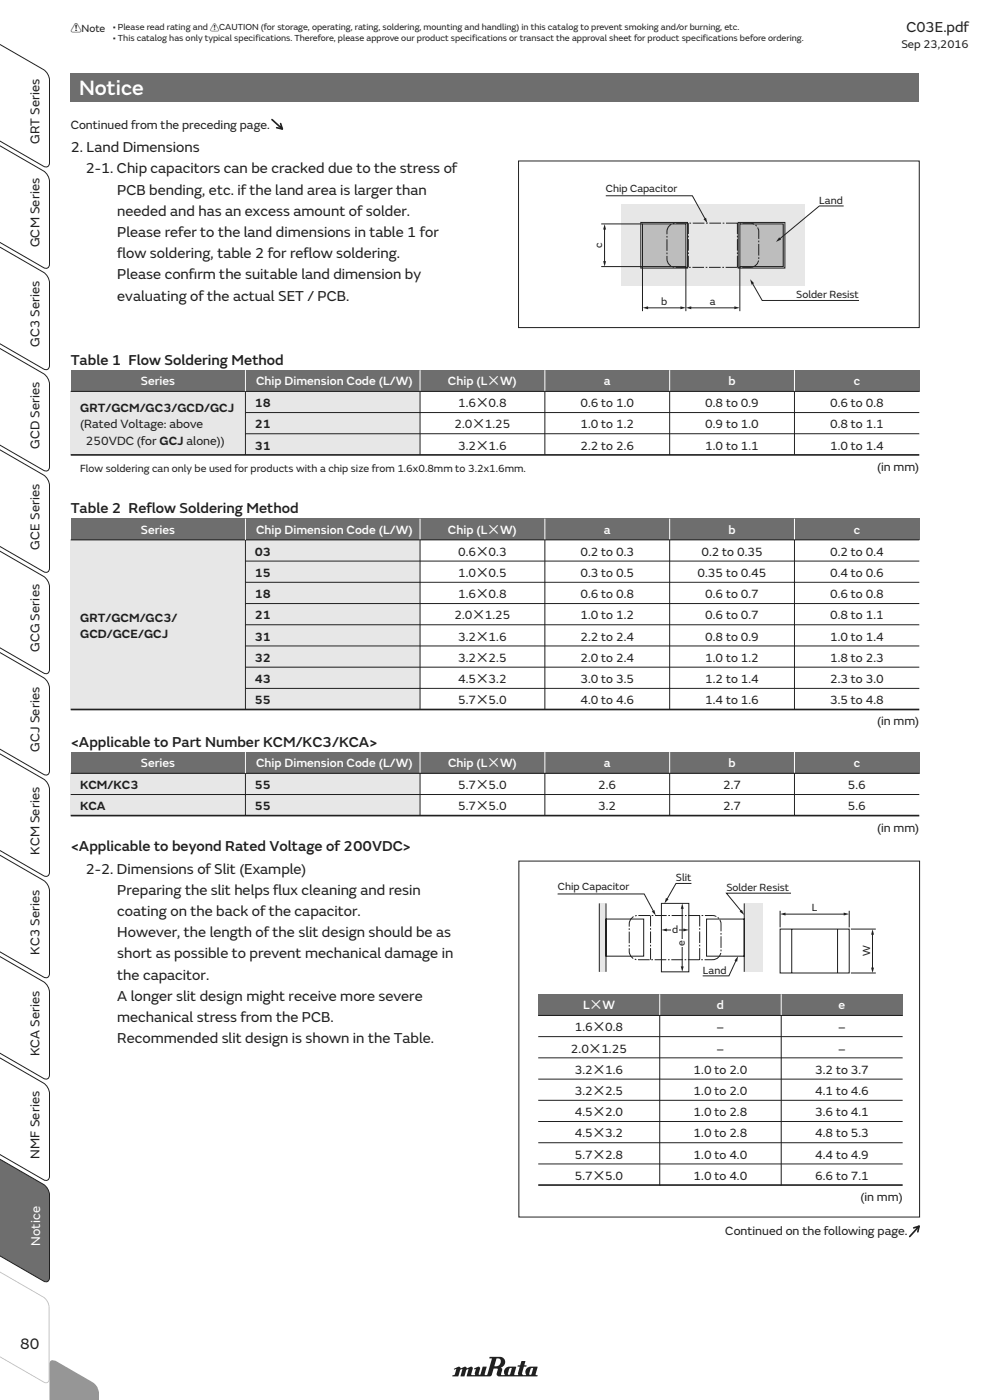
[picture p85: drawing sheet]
<svg xmlns="http://www.w3.org/2000/svg" width="210mm" height="297mm" viewBox="0 0 210 297" stroke-linecap="round" stroke-linejoin="round" font-family="sans-serif">
<defs><g id="words">
<text font-size="4.6" fill="#fff" x="16.8" y="20.2">Notice</text>
<text font-size="3.4" fill="#231f20" x="4.3" y="286.1">80</text>
<g font-size="3.2" fill="#231f20">
<text x="192.3" y="6.7">C03E.pdf</text>
<text x="15" y="32.3">2. Land Dimensions</text>
<text x="18.2" y="36.8">2-1. Chip capacitors can be cracked due to the stress of</text>
<text x="24.9" y="41.3">PCB bending, etc. if the land area is larger than</text>
<text x="24.9" y="45.8">needed and has an excess amount of solder.</text>
<text x="24.9" y="50.3">Please refer to the land dimensions in table 1 for</text>
<text x="24.9" y="54.8">f</text>
<text x="24.9" y="54.8">low soldering, table 2 for ref</text>
<text x="24.9" y="59.3">Please conf</text>
<text x="40.1" y="59.3">irm the suitable land dimension by</text>
<text x="64.4" y="54.8">low soldering.</text>
<text x="24.9" y="63.8">evaluating of the actual SET / PCB.</text>
<text x="15" y="77.4">Table 1 Flow Soldering Method</text>
<text x="15" y="108.9">Table 2 Ref</text>
<text x="31.1" y="108.9">low Soldering Method</text>
<text x="15" y="158.4">&lt;Applicable to Part Number KCM/KC3/KCA&gt;</text>
<text x="15" y="180.5">&lt;Applicable to beyond Rated Voltage of 200VDC&gt;</text>
<text x="18.2" y="185.3">2-2. Dimensions of Slit (Example)</text>
<text x="24.9" y="189.8">Preparing the slit helps f</text>
<text x="58" y="189.8">lux cleaning and resin</text>
<text x="24.9" y="194.3">coating on the back of the capacitor.</text>
<text x="24.9" y="198.8">However, the length of the slit design should be as</text>
<text x="24.9" y="203.3">short as possible to prevent mechanical damage in</text>
<text x="24.9" y="207.8">the capacitor.</text>
<text x="24.9" y="212.3">A longer slit design might receive more severe</text>
<text x="24.9" y="216.8">mechanical stress from the PCB.</text>
<text x="24.9" y="221.3">Recommended slit design is shown in the Table.</text>
</g>
<g font-size="2.8" fill="#231f20">
<text x="8.4" y="30.6" transform="rotate(-90 8.4 30.6)">GRT Series</text>
<text x="8.4" y="52.5" transform="rotate(-90 8.4 52.5)">GCM Series</text>
<text x="8.4" y="73.7" transform="rotate(-90 8.4 73.7)">GC3 Series</text>
<text x="8.4" y="95.3" transform="rotate(-90 8.4 95.3)">GCD Series</text>
<text x="8.4" y="116.6" transform="rotate(-90 8.4 116.6)">GCE Series</text>
<text x="8.4" y="138.3" transform="rotate(-90 8.4 138.3)">GCG Series</text>
<text x="8.4" y="159.5" transform="rotate(-90 8.4 159.5)">GCJ Series</text>
<text x="8.4" y="181.3" transform="rotate(-90 8.4 181.3)">KCM Series</text>
<text x="8.4" y="202.5" transform="rotate(-90 8.4 202.5)">KC3 Series</text>
<text x="8.4" y="224.1" transform="rotate(-90 8.4 224.1)">KCA Series</text>
<text x="8.4" y="245.8" transform="rotate(-90 8.4 245.8)">NMF Series</text>
</g>
<text font-size="2.8" fill="#fff" x="8.5" y="264.3" transform="rotate(-90 8.5 264.3)">Notice</text>
<g font-size="2.6" fill="#231f20">
<text x="15" y="27.3">Continued from the preceding page.</text>
<text x="17" y="87.4">GRT/GCM/GC3/GCD/GCJ</text>
<text x="54" y="86.4">18</text>
<text x="97.2" y="86.4">1.6g0.8</text>
<text x="123.1" y="86.4">0.6 to 1.0</text>
<text x="149.6" y="86.4">0.8 to 0.9</text>
<text x="176.1" y="86.4">0.6 to 0.8</text>
<text x="17" y="90.9">(Rated Voltage: above</text>
<text x="18.2" y="94.4">250VDC (for GCJ alone))</text>
<text x="54" y="90.9">21</text>
<text x="54" y="95.4">31</text>
<text x="96.4" y="90.9">2.0g1.25</text>
<text x="97.2" y="95.4">3.2g1.6</text>
<text x="123.1" y="90.9">1.0 to 1.2</text>
<text x="123.1" y="95.4">2.2 to 2.6</text>
<text x="149.6" y="90.9">0.9 to 1.0</text>
<text x="149.6" y="95.4">1.0 to 1.1</text>
<text x="176.1" y="90.9">0.8 to 1.1</text>
<text x="176.1" y="95.4">1.0 to 1.4</text>
<text x="186" y="99.9">(in mm)</text>
<text x="54" y="117.9">03</text>
<text x="97.2" y="117.9">0.6g0.3</text>
<text x="123.1" y="117.9">0.2 to 0.3</text>
<text x="148.8" y="117.9">0.2 to 0.35</text>
<text x="176.1" y="117.9">0.2 to 0.4</text>
<text x="54" y="122.4">15</text>
<text x="97.2" y="122.4">1.0g0.5</text>
<text x="123.1" y="122.4">0.3 to 0.5</text>
<text x="148" y="122.4">0.35 to 0.45</text>
<text x="176.1" y="122.4">0.4 to 0.6</text>
<text x="17" y="131.9">GRT/GCM/GC3/</text>
<text x="54" y="126.9">18</text>
<text x="54" y="131.4">21</text>
<text x="96.4" y="131.4">2.0g1.25</text>
<text x="97.2" y="126.9">1.6g0.8</text>
<text x="123.1" y="126.9">0.6 to 0.8</text>
<text x="123.1" y="131.4">1.0 to 1.2</text>
<text x="149.6" y="126.9">0.6 to 0.7</text>
<text x="149.6" y="131.4">0.6 to 0.7</text>
<text x="176.1" y="126.9">0.6 to 0.8</text>
<text x="176.1" y="131.4">0.8 to 1.1</text>
<text x="17" y="135.4">GCD/GCE/GCJ</text>
<text x="54" y="135.9">31</text>
<text x="97.2" y="135.9">3.2g1.6</text>
<text x="123.1" y="135.9">2.2 to 2.4</text>
<text x="149.6" y="135.9">0.8 to 0.9</text>
<text x="176.1" y="135.9">1.0 to 1.4</text>
<text x="54" y="140.4">32</text>
<text x="97.2" y="140.4">3.2g2.5</text>
<text x="123.1" y="140.4">2.0 to 2.4</text>
<text x="149.6" y="140.4">1.0 to 1.2</text>
<text x="176.1" y="140.4">1.8 to 2.3</text>
<text x="54" y="144.9">43</text>
<text x="54" y="149.4">55</text>
<text x="97.2" y="144.9">4.5g3.2</text>
<text x="97.2" y="149.4">5.7g5.0</text>
<text x="123.1" y="144.9">3.0 to 3.5</text>
<text x="123.1" y="149.4">4.0 to 4.6</text>
<text x="149.6" y="144.9">1.2 to 1.4</text>
<text x="149.6" y="149.4">1.4 to 1.6</text>
<text x="176.1" y="144.9">2.3 to 3.0</text>
<text x="176.1" y="149.4">3.5 to 4.8</text>
<text x="186" y="153.8">(in mm)</text>
<text x="17" y="167.4">KCM/KC3</text>
<text x="54" y="167.4">55</text>
<text x="97.2" y="167.4">5.7g5.0</text>
<text x="126.9" y="167.4">2.6</text>
<text x="153.4" y="167.4">2.7</text>
<text x="179.9" y="167.4">5.6</text>
<text x="17" y="171.9">KCA</text>
<text x="54" y="171.9">55</text>
<text x="97.2" y="171.9">5.7g5.0</text>
<text x="126.9" y="171.9">3.2</text>
<text x="153.4" y="171.9">2.7</text>
<text x="179.9" y="171.9">5.6</text>
<text x="186" y="176.4">(in mm)</text>
<text x="121.9" y="218.8">1.6g0.8</text>
<text x="152" y="218.8">–</text>
<text x="177.8" y="218.8">–</text>
<text x="121.1" y="223.3">2.0g1.25</text>
<text x="121.9" y="227.8">3.2g1.6</text>
<text x="147.1" y="227.8">1.0 to 2.0</text>
<text x="152" y="223.3">–</text>
<text x="172.9" y="227.8">3.2 to 3.7</text>
<text x="177.8" y="223.3">–</text>
<text x="121.9" y="232.3">3.2g2.5</text>
<text x="147.1" y="232.3">1.0 to 2.0</text>
<text x="172.9" y="232.3">4.1 to 4.6</text>
<text x="121.9" y="236.8">4.5g2.0</text>
<text x="147.1" y="236.8">1.0 to 2.8</text>
<text x="172.9" y="236.8">3.6 to 4.1</text>
<text x="121.9" y="241.3">4.5g3.2</text>
<text x="121.9" y="245.8">5.7g2.8</text>
<text x="147.1" y="241.3">1.0 to 2.8</text>
<text x="147.1" y="245.8">1.0 to 4.0</text>
<text x="172.9" y="241.3">4.8 to 5.3</text>
<text x="172.9" y="245.8">4.4 to 4.9</text>
<text x="121.9" y="250.3">5.7g5.0</text>
<text x="147.1" y="250.3">1.0 to 4.0</text>
<text x="172.9" y="250.3">6.6 to 7.1</text>
<text x="182.5" y="254.8">(in mm)</text>
<text x="153.9" y="262.1">Continued on the following page.</text>
</g>
<g font-size="2.6" fill="#fff">
<text x="29.9" y="81.7">Series</text>
<text x="54.3" y="81.7">Chip Dimension Code (L/W)</text>
<text x="95" y="81.7">Chip (LgW)</text>
<text x="128.1" y="81.7">a</text>
<text x="154.5" y="81.7">b</text>
<text x="181.1" y="81.7">c</text>
<text x="29.9" y="113.2">Series</text>
<text x="54.3" y="113.2">Chip Dimension Code (L/W)</text>
<text x="95" y="113.2">Chip (LgW)</text>
<text x="128.1" y="113.2">a</text>
<text x="154.5" y="113.2">b</text>
<text x="181.1" y="113.2">c</text>
<text x="29.9" y="162.7">Series</text>
<text x="54.3" y="162.7">Chip Dimension Code (L/W)</text>
<text x="95" y="162.8">Chip (LgW)</text>
<text x="128.1" y="162.7">a</text>
<text x="154.5" y="162.7">b</text>
<text x="181.1" y="162.7">c</text>
<text x="123.7" y="214.1">LgW</text>
<text x="152.1" y="214.1">d</text>
<text x="177.9" y="214.1">e</text>
</g>
<text font-size="2.5" fill="#231f20" x="191.2" y="10.3">Sep 23,2016</text>
<g font-size="2.3" fill="#231f20">
<text x="15" y="6.9">!Note</text>
<text x="128.5" y="40.8">Chip Capacitor</text>
<text x="173.8" y="43.2">Land</text>
<text x="127.7" y="52.6" transform="rotate(-90 127.7 52.6)">c</text>
<text x="140.2" y="64.8">b</text>
<text x="150.6" y="64.8">a</text>
<text x="168.9" y="63.3">Solder Resist</text>
<text x="17" y="100.2">Flow soldering can only be used for products with a chip size from 1.6x0.8mm to 3.2x1.6mm.</text>
<text x="118.4" y="188.9">Chip Capacitor</text>
<text x="143.4" y="186.9">Slit</text>
<text x="154.1" y="189">Solder Resist</text>
<text x="142.6" y="198">d</text>
<text x="172.2" y="193.4">L</text>
<text x="145.3" y="200.6" transform="rotate(-90 145.3 200.6)">e</text>
<text x="184.6" y="202.9" transform="rotate(-90 184.6 202.9)">W</text>
<text x="149.1" y="206.6">Land</text>
</g>
<g font-size="1.9" fill="#231f20">
<text x="23.9" y="6.5">• Please read rating and !CAUTION (for storage, operating, rating, soldering, mounting and handling) in this catalog to prevent smoking and/or burning, etc.</text>
<text x="23.9" y="8.8">• This catalog has only typical specifications. Therefore, please approve our product specifications or transact the approval sheet for product specifications before ordering.</text>
</g>
</g></defs>
<path d="M15 15.5h180v6h-180z" fill="#6d6e70"/>
<path d="M96.3 290.5l.1 .2 .3-.2a1.12 1.12 0 0 1-.5 1.3h-.2v.3h1.2l.4-1.4 .4-.2-.2 1.6h.7l.4-1.4 .4-.2-.2 1.6h5l.2-.3 .5-1.4 .8 .1-.3 1a.5 .5 0 0 0 .5 .6h8.2v-.3l-.4-.1 .4-1.7h-1.4a1.22 1.22 0 0 0-1 1.8h-.7l-.2-.3 .4-1.5 .6-.1v-.1l-.5-.1 .2-.8-.8-.1-.3 .9-.5 .1v.2l.4 .1a2.03 2.03 0 0 0-.3 1.6l-.7 .1-.1-.1 .3-1.7a3.3 3.3 0 0 0-2 .2 1.35 1.35 0 0 0-.4 1.6h-.7l.2-1.2-.2-.4a1.18 1.18 0 0 0 .8-1.4 1.18 1.18 0 0 0-1.4-.9l-1.8 .1-.1 .3 .5 .1-.9 3.2-.2 .2-.4-.1 .4-1.7h-.8l-.5 1.6-.2 .2-.2-.2 .4-1.2-.4-.4-1 .4 .1 .2h.3l-.2 1.2h-.6l-.2-.1 .4-1.3-.2-.3-.2-.1-.8 .4-.3-.3-.2-.1-.8 .4-.5-.4zM105.3 288.3a.71 .71 0 0 1 .9 .3 .71 .71 0 0 1-.2 .9l-.3 .4h-.8zM108.1 290.4h.5l-.4 1.2-.3 .2-.2-.2zM112.6 290.4h.5l-.3 1.2-.4 .2-.2-.2z" fill="#231f20"/>
<g fill="#e6e7e8">
<path d="M15 164h74.1v9.1h-74.1z"/>
<path d="M15 114.5h74.1v36h-74.1z"/>
<path d="M15 83h74.1v13.5h-74.1z"/>
</g>
<path d="M110 34.2h85v35.3h-85z" fill="none" stroke="#231f20" stroke-width=".21"/>
<path d="M131.8 43.3h38.9v17.4h-38.9z" fill="#e6e7e8"/>
<path d="M159.6 60.1l2.1 3.6h20.5" fill="none" stroke="#231f20" stroke-width=".21"/>
<path d="M159.1 59.2l.9 .9-.6 .3z" fill="#231f20"/>
<path d="M156.9 47.5h9.2v9.1h-9.2z" fill="#bbbdc0"/>
<path d="M156.6 47.2h9.9v9.7h-9.9zM156.9 47.5h9.2v9.1h-9.2z" fill="none" stroke="#231f20" stroke-width=".21"/>
<path d="M136.3 47.5h9.2v9.1h-9.2z" fill="#bbbdc0"/>
<path d="M135.9 47.2h9.9v9.7h-9.9zM136.3 47.5h9.2v9.1h-9.2zM136.3 56.6v9.4M145.5 56.6v9.4M156.9 56.6v9.4M137.3 65.3h7.2" fill="none" stroke="#231f20" stroke-width=".21"/>
<path d="M142 47.9l.8-.5 .5-.1h15.8a1.8 1.8 0 0 1 1.8 1.8v5.8a1.8 1.8 0 0 1-1.8 1.8h-15.8a1.8 1.8 0 0 1-1.8-1.8v-5.8v-.4zM146 56.7v-9.4M156.4 56.7v-9.4" fill="none" stroke="#231f20" stroke-width=".21" stroke-dasharray="2.5 .4 .4 .4" stroke-linecap="butt"/>
<g fill="#231f20">
<path d="M136.3 65.3l1.2-.3v.6z"/>
<path d="M144.3 65l1.2 .3-1.2 .3z"/>
</g>
<path d="M127.5 56.6h8.8M127.5 47.5h8.8M128.2 48.5v7.1" fill="none" stroke="#231f20" stroke-width=".21"/>
<g fill="#231f20">
<path d="M128.3 47.5l.3 1.2h-.7z"/>
<path d="M127.9 55.4h.7l-.3 1.2z"/>
</g>
<path d="M146.4 65.3h9.6" fill="none" stroke="#231f20" stroke-width=".21"/>
<g fill="#231f20">
<path d="M145.5 65.3l1.1-.3v.6z"/>
<path d="M155.8 65l1.1 .3-1.1 .3z"/>
</g>
<path d="M128.5 41.5h18.4l2.7 5" fill="none" stroke="#231f20" stroke-width=".21"/>
<path d="M149.2 46.5l.6-.3 .3 1.1z" fill="#231f20"/>
<path d="M179 43.7h-5.2l-8.5 7" fill="none" stroke="#231f20" stroke-width=".21"/>
<path d="M165.3 50.4l.4 .4-1.1 .5z" fill="#231f20"/>
<path d="M15 78.5h180v4.5h-180z" fill="#6d6e70"/>
<path d="M89.1 78.5v4.5M115.6 78.5v4.5M142.1 78.5v4.5M168.5 78.5v4.5" fill="none" stroke="#fff" stroke-width=".21"/>
<path d="M15 83h180M52.1 87.5h142.9M52.1 92h142.9M89.1 83v13.5M115.6 83v13.5M142.1 83v13.5M168.5 83v13.5M52.1 128h142.9" fill="none" stroke="#231f20" stroke-width=".21"/>
<path d="M15 96.5h180" fill="none" stroke="#231f20" stroke-width=".35"/>
<path d="M15 110h180v4.5h-180z" fill="#6d6e70"/>
<path d="M89.1 110v4.5M115.6 110v4.5M142.1 110v4.5M168.5 110v4.5" fill="none" stroke="#fff" stroke-width=".21"/>
<path d="M15 114.5h180M52.1 119h142.9M89.1 114.5v36M115.6 114.5v36M142.1 114.5v36M168.5 114.5v36M52.1 123.5h142.9M52.1 132.5h142.9M52.1 137h142.9M52.1 141.5h142.9M52.1 146h142.9" fill="none" stroke="#231f20" stroke-width=".21"/>
<path d="M15 150.5h180" fill="none" stroke="#231f20" stroke-width=".35"/>
<path d="M15 159.5h180v4.5h-180z" fill="#6d6e70"/>
<path d="M52.1 78.5v4.5M52.1 110v4.5M52.1 159.5v4.5M89.1 159.5v4.5M115.6 159.5v4.5M142.1 159.5v4.5M168.5 159.5v4.5" fill="none" stroke="#fff" stroke-width=".21"/>
<path d="M52.1 83v13.5M52.1 114.5v36M15 164h180M15 168.6h180M52.1 164v9.1M89.1 164v9.1M115.6 164v9.1M142.1 164v9.1M168.5 164v9.1M110.1 182.7h85v75.5h-85zM114.2 228.9h77.3" fill="none" stroke="#231f20" stroke-width=".21"/>
<path d="M15 173h180" fill="none" stroke="#231f20" stroke-width=".35"/>
<path d="M114.2 210.9h77.3v4.5h-77.3z" fill="#6d6e70"/>
<path d="M139.9 210.9v4.5M165.7 210.9v4.5" fill="none" stroke="#fff" stroke-width=".21"/>
<path d="M114.2 215.4h77.3M114.2 219.9h77.3M139.9 215.4v36M156.2 203.7l-1.6 3.3h-5.5M165.7 215.4v36M114.2 224.4h77.3M114.2 233.4h77.3M114.2 237.9h77.3M114.2 242.4h77.3M114.2 246.9h77.3" fill="none" stroke="#231f20" stroke-width=".21"/>
<path d="M114.2 251.4h77.3" fill="none" stroke="#231f20" stroke-width=".35"/>
<path d="M156.6 202.9l-.2 1.1-.6-.2z" fill="#231f20"/>
<path d="M165.5 193.2v3.5M180.1 193.2v3.5M180.5 197.1h5.3M185.1 198.1v7.4M180.5 206.4h5.3" fill="none" stroke="#231f20" stroke-width=".21"/>
<path d="M134 194.7l.8-.4 .5-.1h15.8a1.8 1.8 0 0 1 1.8 1.8v5.8a1.8 1.8 0 0 1-1.8 1.8h-15.8a1.8 1.8 0 0 1-1.8-1.8v-5.8v-.5zM138 203.6v-9.4M148.4 203.6v-9.4" fill="none" stroke="#231f20" stroke-width=".21" stroke-dasharray="2.5 .4 .4 .4" stroke-linecap="butt"/>
<g fill="#231f20">
<path d="M185.1 197.1l.3 1.2h-.6z"/>
<path d="M184.8 205.3h.6l-.3 1.1z"/>
</g>
<path d="M166.4 193.9h12.8" fill="none" stroke="#231f20" stroke-width=".21"/>
<g fill="#231f20">
<path d="M165.5 193.9l1.1-.3v.6z"/>
<path d="M179 193.6l1.1 .3-1.1 .3z"/>
</g>
<path d="M167.8 189.5h-13.7l3.2 3.9" fill="none" stroke="#231f20" stroke-width=".21"/>
<path d="M156.9 193.4l.5-.4 .5 1.1z" fill="#231f20"/>
<path d="M118.3 189.6h18.3l2.1 3.8" fill="none" stroke="#231f20" stroke-width=".21"/>
<path d="M138.3 193.4l.5-.3 .3 1.1z" fill="#231f20"/>
<path d="M146.7 187.4h-3.3l-2 3.4" fill="none" stroke="#231f20" stroke-width=".21"/>
<path d="M141.3 190.5l.5 .3-.8 .8z" fill="#231f20"/>
<g fill="#e6e7e8">
<path d="M127.1 191.6h1.4v14.6h-1.4z"/>
<path d="M157.9 191.6h3.8v14.6h-3.8z"/>
</g>
<path d="M127.1 191.6v14.6M128.5 195h8v7.8h-8zM128.5 191.6v14.6M140.3 191.6h5.8v14.6h-5.8zM144.7 192.6v12.6M149.9 195h8v7.8h-8zM157.9 191.6v14.6M165.5 197.1h14.6v9.3h-14.6zM167.9 197.1v9.3M177.7 197.1v9.3" fill="none" stroke="#231f20" stroke-width=".21"/>
<g fill="#231f20">
<path d="M144.7 191.6l.3 1.2h-.6z"/>
<path d="M144.4 205h.6l-.3 1.2z"/>
</g>
<path d="M141.2 197.3h4" fill="none" stroke="#231f20" stroke-width=".21"/>
<g fill="#231f20">
<path d="M140.3 197.3l1.1-.3v.6z"/>
<path d="M145 197l1.1 .3-1.1 .3z"/>
</g>
<g fill="#fff">
<path d="M142.4 196.1h1.6v2.2h-1.6z"/>
<path d="M143.5 199.2h2.2v1.7h-2.2z"/>
</g>
<path d="M57.7 25.4l2.2 2-.4-1.2M58.7 27.1l1.2 .3M193.8 260.5l1.2-.4-2 2.2M195 260.1l-.3 1.2" fill="none" stroke="#231f20" stroke-width=".35"/>
<g fill="#fff">
<path d="M0 287h209v10h-209z"/>
<path d="M0 0h210v22h-210z"/>
</g>
<path d="M15 15.5h180v6h-180z" fill="#6d6e70"/>
<path d="M96.3 290.4l.1 .2 .3-.2a1.12 1.12 0 0 1-.5 1.3h-.2v.3h1.2l.4-1.4 .4-.2-.2 1.6h.7l.4-1.4 .4-.2-.2 1.6h5l.2-.3 .5-1.4 .8 .1-.3 1a.5 .5 0 0 0 .5 .6h8.2v-.3l-.4-.1 .4-1.7h-1.4a1.22 1.22 0 0 0-1 1.8h-.7l-.2-.3 .4-1.5 .6-.1v-.1l-.5-.1 .2-.8-.8-.1-.3 .9-.5 .1v.2l.4 .1a2.03 2.03 0 0 0-.3 1.6l-.7 .1-.1-.1 .3-1.7a3.3 3.3 0 0 0-2 .2 1.35 1.35 0 0 0-.4 1.6h-.7l.2-1.2-.2-.4a1.18 1.18 0 0 0 .8-1.4 1.18 1.18 0 0 0-1.4-.9l-1.8 .1-.1 .3 .5 .1-.9 3.2-.2 .2-.4-.1 .4-1.7h-.8l-.5 1.6-.2 .2-.2-.2 .4-1.2-.4-.4-1 .4 .1 .2h.3l-.2 1.2h-.6l-.2-.1 .4-1.3-.2-.3-.2-.1-.8 .4-.3-.3-.2-.1-.8 .4-.5-.4zM105.3 288.2a.71 .71 0 0 1 .9 .3 .71 .71 0 0 1-.2 .9l-.3 .4h-.8zM108.1 290.3h.5l-.4 1.2-.3 .2-.2-.2zM112.6 290.3h.5l-.3 1.2-.4 .2-.2-.2z" fill="#231f20"/>
<path d="M0 268l9.6 7.3 .7 1.2 .2 .8v15.2a.79 .79 0 0 1-.4 .9 .79 .79 0 0 1-.9-.1l-9.2-7.1v-.2l9.6 7.2a.57 .57 0 0 0 .7-.7v-15.2a2.68 2.68 0 0 0-1.2-2.1l-9.1-7z" fill="#bbbdc0"/>
<path d="M10.6 288.9a.99 .99 0 0 1 1.4-.1l7.5 4.3a3.5 3.5 0 0 1 1.5 3.9h-10.5z" fill="#939598"/>
<path d="M0 7v.1l9.6 7.9 .7 1.1 .2 .9v17.5a.79 .79 0 0 1-.4 .8 .79 .79 0 0 1-.9 0l-9.2-7.7z" fill="#fff"/>
<path d="M0 9.4l9.2 5.4 .7 .5 .4 .8 .2 .9v17.5a.79 .79 0 0 1-.4 .8 .79 .79 0 0 1-.9 0l-9.2-5.4" fill="none" stroke="#231f20" stroke-width=".21"/>
<path d="M0 28.5v.1l9.6 7.9 .7 1.1 .2 .9v17.5a.79 .79 0 0 1-.4 .8 .79 .79 0 0 1-.9 0l-9.2-7.7z" fill="#fff"/>
<path d="M0 30.9l9.2 5.4 .7 .5 .4 .8 .2 .9v17.5a.79 .79 0 0 1-.4 .8 .79 .79 0 0 1-.9 0l-9.2-5.4" fill="none" stroke="#231f20" stroke-width=".21"/>
<path d="M0 50v.1l9.6 7.9 .7 1.1 .2 .9v17.5a.79 .79 0 0 1-.4 .8 .79 .79 0 0 1-.9 0l-9.2-7.7z" fill="#fff"/>
<path d="M0 52.4l9.2 5.4 .7 .5 .4 .8 .2 .9v17.5a.79 .79 0 0 1-.4 .8 .79 .79 0 0 1-.9 0l-9.2-5.4" fill="none" stroke="#231f20" stroke-width=".21"/>
<path d="M0 71.5v.1l9.6 7.9 .7 1.1 .2 .9v17.5a.79 .79 0 0 1-.4 .8 .79 .79 0 0 1-.9 0l-9.2-7.7z" fill="#fff"/>
<path d="M0 73.9l9.2 5.4 .7 .5 .4 .8 .2 .9v17.5a.79 .79 0 0 1-.4 .8 .79 .79 0 0 1-.9 0l-9.2-5.4" fill="none" stroke="#231f20" stroke-width=".21"/>
<path d="M0 93v.1l9.6 7.9 .7 1.1 .2 .9v17.5a.79 .79 0 0 1-.4 .8 .79 .79 0 0 1-.9 0l-9.2-7.7z" fill="#fff"/>
<path d="M0 95.4l9.2 5.4 .7 .5 .4 .8 .2 .9v17.5a.79 .79 0 0 1-.4 .8 .79 .79 0 0 1-.9 0l-9.2-5.4" fill="none" stroke="#231f20" stroke-width=".21"/>
<path d="M0 114.5v.1l9.6 7.9 .7 1.1 .2 .9v17.5a.79 .79 0 0 1-.4 .8 .79 .79 0 0 1-.9 0l-9.2-7.7z" fill="#fff"/>
<path d="M0 116.9l9.2 5.4 .7 .5 .4 .8 .2 .9v17.5a.79 .79 0 0 1-.4 .8 .79 .79 0 0 1-.9 0l-9.2-5.4" fill="none" stroke="#231f20" stroke-width=".21"/>
<path d="M0 136v.1l9.6 7.9 .7 1.1 .2 .9v17.5a.79 .79 0 0 1-.4 .8 .79 .79 0 0 1-.9 0l-9.2-7.7z" fill="#fff"/>
<path d="M0 138.4l9.2 5.4 .7 .5 .4 .8 .2 .9v17.5a.79 .79 0 0 1-.4 .8 .79 .79 0 0 1-.9 0l-9.2-5.4" fill="none" stroke="#231f20" stroke-width=".21"/>
<path d="M0 157.5v.1l9.6 7.9 .7 1.1 .2 .9v17.5a.79 .79 0 0 1-.4 .8 .79 .79 0 0 1-.9 0l-9.2-7.7z" fill="#fff"/>
<path d="M0 159.9l9.2 5.4 .7 .5 .4 .8 .2 .9v17.5a.79 .79 0 0 1-.4 .8 .79 .79 0 0 1-.9 0l-9.2-5.4" fill="none" stroke="#231f20" stroke-width=".21"/>
<path d="M0 179v.1l9.6 7.9 .7 1.1 .2 .9v17.5a.79 .79 0 0 1-.4 .8 .79 .79 0 0 1-.9 0l-9.2-7.7z" fill="#fff"/>
<path d="M0 181.4l9.2 5.4 .7 .5 .4 .8 .2 .9v17.5a.79 .79 0 0 1-.4 .8 .79 .79 0 0 1-.9 0l-9.2-5.4" fill="none" stroke="#231f20" stroke-width=".21"/>
<path d="M0 200.5v.1l9.6 7.9 .7 1.1 .2 .9v17.5a.79 .79 0 0 1-.4 .8 .79 .79 0 0 1-.9 0l-9.2-7.7z" fill="#fff"/>
<path d="M0 202.9l9.2 5.4 .7 .5 .4 .8 .2 .9v17.5a.79 .79 0 0 1-.4 .8 .79 .79 0 0 1-.9 0l-9.2-5.4" fill="none" stroke="#231f20" stroke-width=".21"/>
<path d="M0 222v.1l9.6 7.9 .7 1.1 .2 .9v17.5a.79 .79 0 0 1-.4 .8 .79 .79 0 0 1-.9 0l-9.2-7.7z" fill="#fff"/>
<path d="M0 224.4l9.2 5.4 .7 .5 .4 .8 .2 .9v17.5a.79 .79 0 0 1-.4 .8 .79 .79 0 0 1-.9 0l-9.2-5.4" fill="none" stroke="#231f20" stroke-width=".21"/>
<path d="M0 243.5v.1l9.6 7.9 .7 1.1 .2 .9v17.5a.79 .79 0 0 1-.4 .8 .79 .79 0 0 1-.9 0l-9.2-7.7z" fill="#6d6e70"/>
<path d="M0 245.9l9.2 5.4 .7 .5 .4 .8 .2 .9v17.5a.79 .79 0 0 1-.4 .8 .79 .79 0 0 1-.9 0l-9.2-5.4" fill="none" stroke="#231f20" stroke-width=".21"/>
<use href="#words"/>
</svg>
